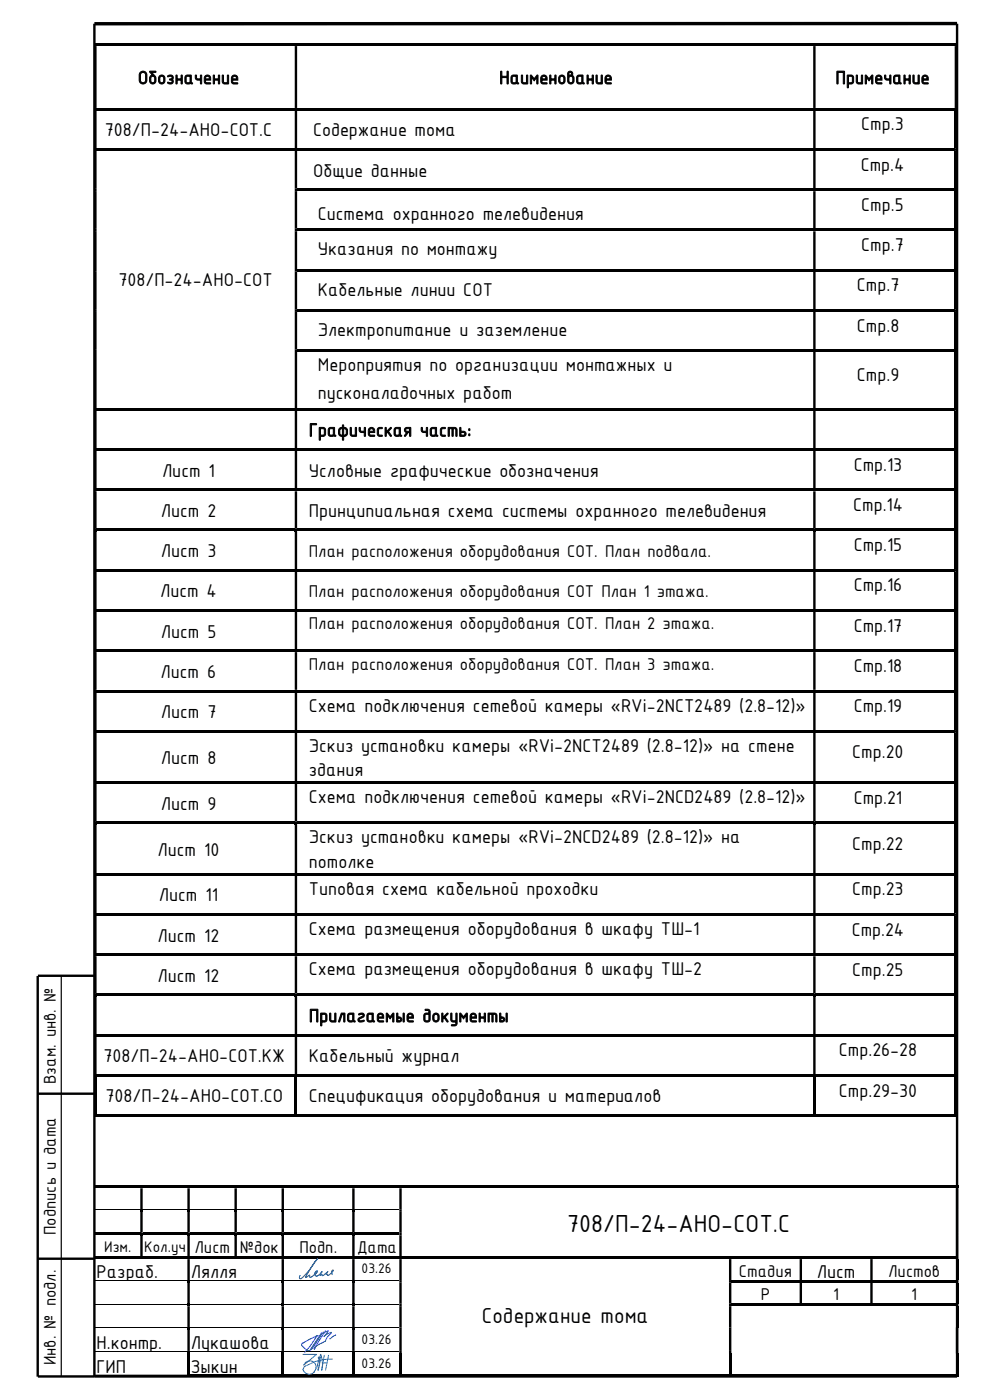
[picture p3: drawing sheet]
<svg xmlns="http://www.w3.org/2000/svg" width="210mm" height="297mm" viewBox="0 0 210 297" stroke-linecap="round" stroke-linejoin="round" font-family="sans-serif">
<defs><g id="words">
<text font-size="5.6" x="120.3" y="261.3">708/П-24-АНО-СОТ.С</text>
<text font-size="5" x="102.2" y="280.7">Содержание тома</text>
<g font-size="4.2">
<text x="29.3" y="17.8">Обозначение</text>
<text x="105.9" y="17.8">Наименование</text>
<text x="177.3" y="17.8">Примечание</text>
<text x="22.2" y="28.9">708/П-24-АНО-СОТ.С</text>
<text x="66.4" y="28.9">Содержание тома</text>
<text x="182.7" y="27.6">Стр.3</text>
<text x="66.4" y="37.5">Общие данные</text>
<text x="182.6" y="36.2">Стр.4</text>
<text x="67.4" y="46.7">Система охранного телевидения</text>
<text x="182.7" y="44.7">Стр.5</text>
<text x="182.7" y="53.3">Стр.7</text>
<text x="67.4" y="54.2">Указания по монтажу</text>
<text x="25.1" y="60.7">708/П-24-АНО-СОТ</text>
<text x="67.4" y="62.7">Кабельные линии СОТ</text>
<text x="181.8" y="61.8">Стр.7</text>
<text x="67.4" y="71.2">Электропитание и заземление</text>
<text x="181.8" y="70.4">Стр.8</text>
<text x="67.4" y="78.8">Мероприятия по организации монтажных и</text>
<text x="181.8" y="80.9">Стр.9</text>
<text x="67.4" y="84.8">пусконаладочных работ</text>
<text x="65.5" y="92.6">Графическая часть:</text>
<text x="34.4" y="101.1">Лист 1</text>
<text x="65.5" y="101.1">Условные графические обозначения</text>
<text x="181.1" y="99.9">Стр.13</text>
<text x="34.1" y="109.7">Лист 2</text>
<text x="65.5" y="109.7">Принципиальная схема системы охранного телевидения</text>
<text x="181" y="108.4">Стр.14</text>
<text x="34.1" y="118.2">Лист 3</text>
<text x="181.1" y="117">Стр.15</text>
<text x="181.1" y="125.5">Стр.16</text>
<text x="34" y="126.7">Лист 4</text>
<text x="34.1" y="135.3">Лист 5</text>
<text x="181.1" y="134">Стр.17</text>
<text x="34.1" y="143.8">Лист 6</text>
<text x="181.1" y="142.6">Стр.18</text>
<text x="34.1" y="152.4">Лист 7</text>
<text x="65.5" y="151">Схема подключения сетевой камеры «RVi-2NCT2489 (2.8-12)»</text>
<text x="181.1" y="151.1">Стр.19</text>
<text x="65.5" y="159.5">Эскиз установки камеры «RVi-2NCT2489 (2.8-12)» на стене</text>
<text x="180.8" y="160.8">Стр.20</text>
<text x="34.1" y="162.1">Лист 8</text>
<text x="65.5" y="164.7">здания</text>
<text x="34.1" y="171.8">Лист 9</text>
<text x="65.5" y="170.4">Схема подключения сетевой камеры «RVi-2NCD2489 (2.8-12)»</text>
<text x="181.1" y="170.5">Стр.21</text>
<text x="65.5" y="178.9">Эскиз установки камеры «RVi-2NCD2489 (2.8-12)» на</text>
<text x="33.4" y="181.5">Лист 10</text>
<text x="65.5" y="184.1">потолке</text>
<text x="180.8" y="180.3">Стр.22</text>
<text x="33.7" y="191.2">Лист 11</text>
<text x="65.5" y="189.8">Типовая схема кабельной проходки</text>
<text x="180.8" y="189.9">Стр.23</text>
<text x="33.4" y="199.8">Лист 12</text>
<text x="65.5" y="198.3">Схема размещения оборудования в шкафу ТШ-1</text>
<text x="180.7" y="198.5">Стр.24</text>
<text x="33.4" y="208.3">Лист 12</text>
<text x="65.5" y="206.9">Схема размещения оборудования в шкафу ТШ-2</text>
<text x="180.8" y="207.1">Стр.25</text>
<text x="65.5" y="216.8">Прилагаемые документы</text>
<text x="22" y="225.4">708/П-24-АНО-СОТ.КЖ</text>
<text x="65.5" y="225.4">Кабельный журнал</text>
<text x="178" y="224.1">Стр.26-28</text>
<text x="22.4" y="233.9">708/П-24-АНО-СОТ.СО</text>
<text x="65.5" y="233.9">Спецификация оборудования и материалов</text>
<text x="178" y="232.7">Стр.29-30</text>
<text x="20.5" y="271.2">Разраб.</text>
<text x="40.5" y="271.2">Лялля</text>
<text x="173.3" y="271.1">Лист</text>
<text x="20.5" y="286.2">Н.контр.</text>
<text x="40.5" y="286.2">Лукашова</text>
<text x="20.5" y="291.2">ГИП</text>
<text x="40.5" y="291.2">Зыкин</text>
</g>
<g font-size="3.9">
<text x="65.5" y="118.1">План расположения оборудования СОТ. План подвала.</text>
<text x="65.5" y="126.6">План расположения оборудования СОТ План 1 этажа.</text>
<text x="65.5" y="133.5">План расположения оборудования СОТ. План 2 этажа.</text>
<text x="65.5" y="142.1">План расположения оборудования СОТ. План 3 этажа.</text>
<text x="11.8" y="230" transform="rotate(-90 11.8 230)">Взам. инв. №</text>
<text x="11.8" y="262" transform="rotate(-90 11.8 262)">Подпись и дата</text>
<text x="41.3" y="265.9">Лист</text>
<text x="50.9" y="265.9">№док</text>
<text x="63.5" y="265.9">Подп.</text>
<text x="75.7" y="265.9">Дата</text>
<text x="156.7" y="270.8">Стадия</text>
<text x="161.4" y="275.8">Р</text>
<text x="176.7" y="275.8">1</text>
<text x="188.4" y="270.8">Листов</text>
<text x="193.3" y="275.8">1</text>
<text x="11.8" y="289.7" transform="rotate(-90 11.8 289.7)">Инв. № подл.</text>
</g>
<g font-size="3.5">
<text x="22.1" y="265.5">Изм.</text>
<text x="30.6" y="265.5">Кол.уч</text>
</g>
<g font-size="3.2">
<text x="76.7" y="270.2">03.26</text>
<text x="76.7" y="285.2">03.26</text>
<text x="76.7" y="290.2">03.26</text>
</g>
</g></defs>
<path d="M203 5h-183" fill="none" stroke="#000" stroke-width=".72" stroke-linecap="butt"/>
<g fill="#000">
<path d="M20 251.5h9.8v.6h-9.8zM29.8 256.5h.5v.6h-.5zM30.3 251.5h9.5v.6h-9.5zM39.8 256.5h.5v.6h-.5zM40.3 251.5h9.4v.6h-9.4zM49.7 256.5h.5v.6h-.5zM50.2 251.5h9.5v.6h-9.5zM59.7 256.5h.5v.6h-.5zM60.2 251.5h14.5v.6h-14.5zM74.7 256.5h.5v.6h-.5zM75.2 251.5h9.5v.6h-9.5zM85.2 251.5h117.6v.6h-117.6z"/>
<path d="M20 261.5h9.8v.5h-9.8zM29.8 261.5h.5v.6h-.5zM30.3 261.5h9.5v.5h-9.5zM30.3 266.6h9.5v.5h-9.5zM39.8 261.5h.5v.6h-.5zM39.8 266.6h.5v.5h-.5zM39.8 271.6h.5v.5h-.5zM39.8 276.6h.5v.5h-.5zM40.3 261.5h9.4v.5h-9.4zM49.7 261.5h.5v.6h-.5zM50.2 261.5h9.5v.5h-9.5zM50.2 266.6h9.5v.5h-9.5z"/>
<path d="M59.7 261.5h.5v.6h-.5zM59.7 266.6h.5v.5h-.5zM59.7 271.6h.5v.5h-.5zM59.7 276.6h.5v.5h-.5zM60.2 261.5h14.5v.5h-14.5zM60.2 266.6h14.5v.5h-14.5zM74.7 261.5h.5v.6h-.5zM74.7 266.6h.5v.5h-.5zM74.7 271.6h.5v.5h-.5zM74.7 276.6h.5v.5h-.5zM75.2 261.5h9.5v.5h-9.5zM75.2 266.6h9.5v.5h-9.5z"/>
<path d="M84.7 266.6h.5v.5h-.5zM85.2 266.6h69.4v.5h-69.4zM155.2 266.6h14.4v.5h-14.4zM155.2 271.6h14.4v.5h-14.4zM169.6 271.6h.5v.5h-.5zM170.1 266.6h14.5v.5h-14.5zM170.1 271.6h14.5v.5h-14.5zM184.6 271.6h.5v.5h-.5zM185.1 266.6h17.7v.5h-17.7zM185.1 271.6h17.7v.5h-17.7zM185.1 276.6h17.7v.5h-17.7zM202.8 267.1h.5v4.5h-.5z"/>
<path d="M202.8 272.1h.5v4.5h-.5zM202.8 277.1h.5v4.5h-.5zM39.8 281.6h.5v.6h-.5zM39.8 286.6h.5v.5h-.5zM40.3 291.6h19.4v.5h-19.4zM59.7 281.6h.5v.6h-.5zM59.7 286.6h.5v.5h-.5zM60.2 291.6h14.5v.5h-14.5zM74.7 281.6h.5v.6h-.5zM74.7 286.6h.5v.5h-.5zM75.2 291.6h9.5v.5h-9.5zM85.2 291.6h69.4v.5h-69.4z"/>
<path d="M155.2 291.6h47.6v.5h-47.6zM202.8 291.6h.5v.5h-.5z"/>
</g>
<g fill="#000">
<path d="M29.8 251.5h.5v.6h-.5z" fill-rule="evenodd"/>
<path d="M29.8 252.1h.5v4.4h-.5zM39.8 252.1h.5v4.4h-.5zM49.7 252.1h.5v4.4h-.5zM59.7 252.1h.5v4.4h-.5zM74.7 252.1h.5v4.4h-.5zM84.7 252.1h.5v4.4h-.5zM202.8 252.1h.5v4.4h-.5z" fill-rule="evenodd"/>
<path d="M39.8 251.5h.5v.6h-.5z" fill-rule="evenodd"/>
<path d="M49.7 251.5h.5v.6h-.5z" fill-rule="evenodd"/>
<path d="M59.7 251.5h.5v.6h-.5z" fill-rule="evenodd"/>
<path d="M74.7 251.5h.5v.6h-.5z" fill-rule="evenodd"/>
<path d="M84.7 251.5h.5v.6h-.5z" fill-rule="evenodd"/>
<path d="M84.7 256.5h.5v.6h-.5zM202.8 256.5h.5v.6h-.5zM29.8 257.1h.5v4.4h-.5zM39.8 257.1h.5v4.4h-.5zM49.7 257.1h.5v4.4h-.5zM59.7 257.1h.5v4.4h-.5zM74.7 257.1h.5v4.4h-.5z" fill-rule="evenodd"/>
<path d="M84.7 257.1h.5v4.4h-.5zM202.8 257.1h.5v4.4h-.5z" fill-rule="evenodd"/>
<path d="M202.8 251.5h.5v.6h-.5z" fill-rule="evenodd"/>
<path d="M20 266.6h10.3v.5h-10.3z" fill-rule="evenodd"/>
<path d="M40.3 266.6h9.9v.5h-9.9z" fill-rule="evenodd"/>
<path d="M84.7 261.5h.5v.6h-.5zM202.8 261.5h.5v.6h-.5zM29.8 262.1h.5v4.5h-.5zM39.8 262.1h.5v4.5h-.5zM49.7 262.1h.5v4.5h-.5zM59.7 262.1h.5v4.5h-.5zM74.7 262.1h.5v4.5h-.5z" fill-rule="evenodd"/>
<path d="M84.7 262.1h.5v4.5h-.5zM202.8 262.1h.5v4.5h-.5z" fill-rule="evenodd"/>
<path d="M84.7 271.6h.5v.5h-.5zM154.6 271.6h.6v.5h-.6z" fill-rule="evenodd"/>
<path d="M84.7 276.6h.5v.5h-.5zM154.6 276.6h.6v.5h-.6z" fill-rule="evenodd"/>
<path d="M154.6 266.6h.6v.5h-.6z" fill-rule="evenodd"/>
<path d="M155.2 276.6h29.9v.5h-29.9z" fill-rule="evenodd"/>
<path d="M169.6 266.6h.5v.5h-.5z" fill-rule="evenodd"/>
<path d="M184.6 266.6h.5v.5h-.5z" fill-rule="evenodd"/>
<path d="M202.8 266.6h.5v.5h-.5zM39.8 267.1h.5v4.5h-.5zM59.7 267.1h.5v4.5h-.5zM74.7 267.1h.5v4.5h-.5zM84.7 267.1h.5v4.5h-.5zM154.6 267.1h.6v4.5h-.6zM169.6 267.1h.5v4.5h-.5zM184.6 267.1h.5v4.5h-.5z" fill-rule="evenodd"/>
<path d="M202.8 271.6h.5v.5h-.5zM39.8 272.1h.5v4.5h-.5zM59.7 272.1h.5v4.5h-.5zM74.7 272.1h.5v4.5h-.5zM84.7 272.1h.5v4.5h-.5zM154.6 272.1h.6v4.5h-.6zM169.6 272.1h.5v4.5h-.5zM184.6 272.1h.5v4.5h-.5z" fill-rule="evenodd"/>
<path d="M202.8 276.6h.5v.5h-.5zM39.8 277.1h.5v4.5h-.5zM59.7 277.1h.5v4.5h-.5zM74.7 277.1h.5v4.5h-.5zM84.7 277.1h.5v4.5h-.5zM154.6 277.1h.6v4.5h-.6z" fill-rule="evenodd"/>
<path d="M39.8 287.1h.5v5h-.5z" fill-rule="evenodd"/>
<path d="M59.7 287.1h.5v5h-.5z" fill-rule="evenodd"/>
<path d="M74.7 287.1h.5v5h-.5z" fill-rule="evenodd"/>
<path d="M84.7 281.6h.5v.6h-.5zM154.6 281.6h.6v.6h-.6zM202.8 281.6h.5v.6h-.5zM39.8 282.2h.5v4.4h-.5zM59.7 282.2h.5v4.4h-.5zM74.7 282.2h.5v4.4h-.5z" fill-rule="evenodd"/>
<path d="M84.7 282.2h.5v4.4h-.5zM154.6 282.2h.6v4.4h-.6zM202.8 282.2h.5v4.4h-.5z" fill-rule="evenodd"/>
<path d="M84.7 286.6h.5v.5h-.5zM154.6 286.6h.6v.5h-.6zM202.8 286.6h.5v.5h-.5zM20 291.6h19.8v.5h-19.8z" fill-rule="evenodd"/>
<path d="M84.7 287.1h.5v5h-.5z" fill-rule="evenodd"/>
<path d="M154.6 287.1h.6v5h-.6z" fill-rule="evenodd"/>
<path d="M202.8 287.1h.5v5h-.5z" fill-rule="evenodd"/>
</g>
<g fill="none" stroke="#000" stroke-width=".21">
<path d="M20 256.6h9.8M30.3 256.6h9.5M40.3 256.6h9.4M50.2 256.6h9.5M60.2 256.6h14.5M75.2 256.6h9.5M20 271.7h19.8M20 276.6h19.8M40.3 271.7h19.4M40.3 276.6h19.4M60.2 271.7h14.5M60.2 276.6h14.5"/>
<path d="M75.2 271.7h9.5M75.2 276.6h9.5M20 281.7h19.8M20 286.7h19.8M40.3 281.7h19.4M40.3 286.7h19.4M60.2 281.7h14.5M60.2 286.7h14.5M75.2 281.7h9.5M75.2 286.7h9.5"/>
</g>
<path d="M8 207.1v85M8 232h12M8 267h12M20 292h183" fill="none" stroke="#000" stroke-width=".51"/>
<path d="M13 207.1v85" fill="none" stroke="#000" stroke-width=".25"/>
<path d="M64.3 290.5a1.4 1.4 0 0 0 1 1 1.4 1.4 0 0 0 1.4-.5M64.4 289.6a1.35 1.35 0 0 1 2.1-.7 1.35 1.35 0 0 1 .1 2.1M68 287.3l-.1 1.8-.5 1.6M68.1 287.3l.3 2.3-.2 1.1M68.5 289.1h.8" fill="none" stroke="#2776bb" stroke-width=".21"/>
<path d="M67.7 288h.2v.1h-.2z" fill-rule="evenodd" fill="#2776bb"/>
<path d="M67.7 288h.2v.1h-.2z" fill="none" stroke="#2776bb" stroke-width=".21"/>
<path d="M67.6 287.9h.2v.2h-.2z" fill-rule="evenodd" fill="#2776bb"/>
<path d="M67.6 287.9h.2v.2h-.2z" fill="none" stroke="#2776bb" stroke-width=".21"/>
<path d="M67.5 288h.2v.1h-.2z" fill-rule="evenodd" fill="#2776bb"/>
<path d="M67.5 288h.2v.1h-.2z" fill="none" stroke="#2776bb" stroke-width=".21"/>
<path d="M67.6 288.1h.2v.1h-.2z" fill-rule="evenodd" fill="#2776bb"/>
<path d="M64.3 287.3h2.9l-2.8 2.3M65 289.7l-.5 .3-.2 .6M67.6 288.1h.2v.1h-.2zM67.7 288.1l.1 1.3-.3 1.4M67.8 288l-.6 2.3M68.8 287.5l-.6 3.2M69.7 287.5l-.6 3.2M70.5 288.3l-1.9 .1-1.8 .5-1.7 .8" fill="none" stroke="#2776bb" stroke-width=".21"/>
<path d="M20 5v287h-12M203 5v287M8 207h12" fill="none" stroke="#000" stroke-width=".51"/>
<path d="M68.2 282.8l-2.5 3.7h-.5l-1-.8-.2-.3 .1-.3 1.5-.9 1.9-.9-.4 .2-1.3 2-1.2 1.4M68.2 283l1.5-.7-1 1.2 1.6-.8-1 1.2a2.74 2.74 0 0 1-1.9 1.5l-.9 .6M68.6 282.6l-2.5 3.7M69 282.3l-2.3 4M71.2 283.2l-1.2 .9" fill="none" stroke="#00f" stroke-width=".21"/>
<path d="M70.5 270.4l-.1-.2a.41 .41 0 0 1-.1-.5 .41 .41 0 0 1 .4-.2l-1 1a.17 .17 0 0 1-.2 .1 .17 .17 0 0 1-.1-.2h-.2v-.2l.4-.4-1.1 .8-.2-.2-.4 .2 .4-.8-.5 .6-.7 .4-.1-.3-.2 .1 .3-.5-.3 .1v-.1l.4-.5h.2l-.1 .3-.5 .4a1.22 1.22 0 0 1-1.1 .6v-.4l-.8 .5v-.2l1.8-2.9 .7-.9-.3 .3a13.3 13.3 0 0 1-3.3 4l-.3-.2 .2-.5" fill="none" stroke="#003f7f" stroke-width=".21"/>
<g fill="#000">
<path d="M20 9.2h.5v.6h-.5z" fill-rule="evenodd"/>
<path d="M20 9.8h.5v13.1h-.5zM62.5 9.8h.5v13.1h-.5zM172.5 9.8h.5v13.1h-.5zM202.5 9.8h.5v13.1h-.5z" fill-rule="evenodd"/>
<path d="M62.5 9.2h.5v.6h-.5z" fill-rule="evenodd"/>
<path d="M172.5 9.2h.5v.6h-.5z" fill-rule="evenodd"/>
<path d="M202.5 9.2h.5v.6h-.5z" fill-rule="evenodd"/>
<path d="M202.5 22.9h.5v.6h-.5zM20 23.5h.5v8h-.5zM62.5 23.5h.5v8h-.5zM172.5 23.5h.5v8h-.5z" fill-rule="evenodd"/>
<path d="M202.5 31.5h.5v.5h-.5zM20 32h.5v8h-.5zM62.5 32h.5v8h-.5zM172.5 32h.5v8h-.5z" fill-rule="evenodd"/>
<path d="M20 40h.5v.6h-.5zM62.5 40h.5v.6h-.5z" fill-rule="evenodd"/>
<path d="M20 48.5h.5v.6h-.5zM62.5 48.5h.5v.6h-.5z" fill-rule="evenodd"/>
<path d="M20 57.1h.5v.5h-.5zM62.5 57.1h.5v.5h-.5z" fill-rule="evenodd"/>
<path d="M202.5 40h.5v.6h-.5zM20 40.6h.5v7.9h-.5zM62.5 40.6h.5v7.9h-.5zM172.5 40.6h.5v7.9h-.5z" fill-rule="evenodd"/>
<path d="M202.5 48.5h.5v.6h-.5zM20 49.1h.5v8h-.5zM62.5 49.1h.5v8h-.5zM172.5 49.1h.5v8h-.5z" fill-rule="evenodd"/>
<path d="M202.5 57.1h.5v.5h-.5zM20 57.6h.5v8h-.5zM62.5 57.6h.5v8h-.5zM172.5 57.6h.5v8h-.5z" fill-rule="evenodd"/>
<path d="M20 65.6h.5v.6h-.5zM62.5 65.6h.5v.6h-.5z" fill-rule="evenodd"/>
<path d="M20 74.1h.5v.6h-.5zM62.5 74.1h.5v.6h-.5z" fill-rule="evenodd"/>
<path d="M202.5 65.6h.5v.6h-.5zM20 66.2h.5v7.9h-.5zM62.5 66.2h.5v7.9h-.5zM172.5 66.2h.5v7.9h-.5z" fill-rule="evenodd"/>
<path d="M202.5 74.1h.5v.6h-.5zM20 74.7h.5v11.9h-.5zM62.5 74.7h.5v11.9h-.5zM172.5 74.7h.5v11.9h-.5z" fill-rule="evenodd"/>
<path d="M202.5 86.6h.5v.5h-.5zM20 87.1h.5v8h-.5zM62.5 87.1h.5v8h-.5zM172.5 87.1h.5v8h-.5z" fill-rule="evenodd"/>
<path d="M202.5 95.1h.5v.6h-.5zM20 95.7h.5v8h-.5zM62.5 95.7h.5v8h-.5zM172.5 95.7h.5v8h-.5z" fill-rule="evenodd"/>
<path d="M202.5 103.7h.5v.5h-.5zM20 104.2h.5v8h-.5zM62.5 104.2h.5v8h-.5zM172.5 104.2h.5v8h-.5z" fill-rule="evenodd"/>
<path d="M202.5 112.2h.5v.5h-.5zM20 112.7h.5v8h-.5zM62.5 112.7h.5v8h-.5zM172.5 112.7h.5v8h-.5z" fill-rule="evenodd"/>
<path d="M202.5 120.7h.5v.6h-.5zM20 121.3h.5v8h-.5zM62.5 121.3h.5v8h-.5zM172.5 121.3h.5v8h-.5z" fill-rule="evenodd"/>
<path d="M202.5 129.3h.5v.5h-.5zM20 129.8h.5v8h-.5zM62.5 129.8h.5v8h-.5zM172.5 129.8h.5v8h-.5z" fill-rule="evenodd"/>
<path d="M202.5 137.8h.5v.5h-.5zM20 138.3h.5v8h-.5zM62.5 138.3h.5v8h-.5zM172.5 138.3h.5v8h-.5z" fill-rule="evenodd"/>
<path d="M202.5 146.3h.5v.6h-.5zM20 146.9h.5v8h-.5zM62.5 146.9h.5v8h-.5zM172.5 146.9h.5v8h-.5z" fill-rule="evenodd"/>
<path d="M202.5 154.9h.5v.5h-.5zM20 155.4h.5v10.4h-.5zM62.5 155.4h.5v10.4h-.5zM172.5 155.4h.5v10.4h-.5z" fill-rule="evenodd"/>
<path d="M202.5 165.8h.5v.5h-.5zM20 166.3h.5v8h-.5zM62.5 166.3h.5v8h-.5zM172.5 166.3h.5v8h-.5z" fill-rule="evenodd"/>
<path d="M202.5 174.3h.5v.6h-.5zM20 174.9h.5v10.3h-.5zM62.5 174.9h.5v10.3h-.5zM172.5 174.9h.5v10.3h-.5z" fill-rule="evenodd"/>
<path d="M202.5 185.2h.5v.6h-.5zM20 185.8h.5v8h-.5zM62.5 185.8h.5v8h-.5zM172.5 185.8h.5v8h-.5z" fill-rule="evenodd"/>
<path d="M202.5 193.8h.5v.5h-.5zM20 194.3h.5v8h-.5zM62.5 194.3h.5v8h-.5zM172.5 194.3h.5v8h-.5z" fill-rule="evenodd"/>
<path d="M202.5 202.3h.5v.6h-.5zM20 202.9h.5v7.9h-.5zM62.5 202.9h.5v7.9h-.5zM172.5 202.9h.5v7.9h-.5z" fill-rule="evenodd"/>
<path d="M202.5 210.8h.5v.6h-.5zM20 211.4h.5v8h-.5zM62.5 211.4h.5v8h-.5zM172.5 211.4h.5v8h-.5z" fill-rule="evenodd"/>
<path d="M202.5 219.4h.5v.5h-.5zM20 219.9h.5v8h-.5zM62.5 219.9h.5v8h-.5zM172.5 219.9h.5v8h-.5z" fill-rule="evenodd"/>
<path d="M20 228.5h.5v8.5h-.5z" fill-rule="evenodd"/>
<path d="M20 236.5h42.5v.5h-42.5z" fill-rule="evenodd"/>
<path d="M62.5 228.5h.5v8.5h-.5z" fill-rule="evenodd"/>
<path d="M172.5 228.5h.5v8.5h-.5z" fill-rule="evenodd"/>
<path d="M202.5 228.5h.5v8.5h-.5z" fill-rule="evenodd"/>
</g>
<g fill="#000">
<path d="M20.5 9.2h42v.5h-42zM63 9.2h109.5v.5h-109.5zM173 9.2h29.5v.5h-29.5zM20 22.9h.5v.6h-.5zM20 31.5h.5v.5h-.5zM20.5 22.9h42v.5h-42zM20.5 31.5h42v.5h-42zM62.5 22.9h.5v.6h-.5zM62.5 31.5h.5v.5h-.5zM63 22.9h109.5v.5h-109.5zM63 31.5h109.5v.5h-109.5zM172.5 22.9h.5v.6h-.5z"/>
<path d="M172.5 31.5h.5v.5h-.5zM173 22.9h29.5v.5h-29.5zM173 31.5h29.5v.5h-29.5zM202.5 23.5h.5v8h-.5zM202.5 32h.5v8h-.5zM63 40h109.5v.5h-109.5zM63 48.5h109.5v.5h-109.5zM63 57.1h109.5v.5h-109.5zM172.5 40h.5v.6h-.5zM172.5 48.5h.5v.6h-.5zM172.5 57.1h.5v.5h-.5zM173 40h29.5v.5h-29.5z"/>
<path d="M173 48.5h29.5v.5h-29.5zM173 57.1h29.5v.5h-29.5zM202.5 40.6h.5v7.9h-.5zM202.5 49.1h.5v8h-.5zM202.5 57.6h.5v8h-.5zM63 65.6h109.5v.5h-109.5zM63 74.1h109.5v.5h-109.5zM172.5 65.6h.5v.6h-.5zM172.5 74.1h.5v.6h-.5zM173 65.6h29.5v.5h-29.5zM173 74.1h29.5v.5h-29.5zM202.5 66.2h.5v7.9h-.5z"/>
<path d="M202.5 74.7h.5v11.9h-.5zM20 86.6h.5v.5h-.5zM20 95.1h.5v.6h-.5zM20.5 86.6h42v.5h-42zM20.5 95.1h42v.5h-42zM62.5 86.6h.5v.5h-.5zM62.5 95.1h.5v.6h-.5zM63 86.6h109.5v.5h-109.5zM63 95.1h109.5v.5h-109.5zM172.5 86.6h.5v.5h-.5zM172.5 95.1h.5v.6h-.5zM173 86.6h29.5v.5h-29.5z"/>
<path d="M173 95.1h29.5v.5h-29.5zM202.5 87.1h.5v8h-.5zM202.5 95.7h.5v8h-.5zM20 103.7h.5v.5h-.5zM20 112.2h.5v.5h-.5zM20.5 103.7h42v.5h-42zM20.5 112.2h42v.5h-42zM62.5 103.7h.5v.5h-.5zM62.5 112.2h.5v.5h-.5zM63 103.7h109.5v.5h-109.5zM63 112.2h109.5v.5h-109.5zM172.5 103.7h.5v.5h-.5z"/>
<path d="M172.5 112.2h.5v.5h-.5zM173 103.7h29.5v.5h-29.5zM173 112.2h29.5v.5h-29.5zM202.5 104.2h.5v8h-.5zM202.5 112.7h.5v8h-.5zM20 120.7h.5v.6h-.5zM20 129.3h.5v.5h-.5zM20 137.8h.5v.5h-.5zM20.5 120.7h42v.5h-42zM20.5 129.3h42v.5h-42zM20.5 137.8h42v.5h-42zM62.5 120.7h.5v.6h-.5z"/>
<path d="M62.5 129.3h.5v.5h-.5zM62.5 137.8h.5v.5h-.5zM63 120.7h109.5v.5h-109.5zM63 129.3h109.5v.5h-109.5zM63 137.8h109.5v.5h-109.5zM172.5 120.7h.5v.6h-.5zM172.5 129.3h.5v.5h-.5zM172.5 137.8h.5v.5h-.5zM173 120.7h29.5v.5h-29.5zM173 129.3h29.5v.5h-29.5zM173 137.8h29.5v.5h-29.5zM202.5 121.3h.5v8h-.5z"/>
<path d="M202.5 129.8h.5v8h-.5zM202.5 138.3h.5v8h-.5zM20 146.3h.5v.6h-.5zM20 154.9h.5v.5h-.5zM20.5 146.3h42v.6h-42zM20.5 154.9h42v.5h-42zM62.5 146.3h.5v.6h-.5zM62.5 154.9h.5v.5h-.5zM63 146.3h109.5v.6h-109.5zM63 154.9h109.5v.5h-109.5zM172.5 146.3h.5v.6h-.5zM172.5 154.9h.5v.5h-.5z"/>
<path d="M173 146.3h29.5v.6h-29.5zM173 154.9h29.5v.5h-29.5zM202.5 146.9h.5v8h-.5zM202.5 155.4h.5v10.4h-.5zM20 165.8h.5v.5h-.5zM20 174.3h.5v.6h-.5zM20.5 165.8h42v.5h-42zM20.5 174.3h42v.5h-42zM62.5 165.8h.5v.5h-.5zM62.5 174.3h.5v.6h-.5zM63 165.8h109.5v.5h-109.5zM63 174.3h109.5v.5h-109.5z"/>
<path d="M172.5 165.8h.5v.5h-.5zM172.5 174.3h.5v.6h-.5zM173 165.8h29.5v.5h-29.5zM173 174.3h29.5v.5h-29.5zM202.5 166.3h.5v8h-.5zM202.5 174.9h.5v10.3h-.5zM20 185.2h.5v.6h-.5zM20 193.8h.5v.5h-.5zM20.5 185.2h42v.5h-42zM20.5 193.8h42v.5h-42zM62.5 185.2h.5v.6h-.5zM62.5 193.8h.5v.5h-.5z"/>
<path d="M63 185.2h109.5v.5h-109.5zM63 193.8h109.5v.5h-109.5zM172.5 185.2h.5v.6h-.5zM172.5 193.8h.5v.5h-.5zM173 185.2h29.5v.5h-29.5zM173 193.8h29.5v.5h-29.5zM202.5 185.8h.5v8h-.5zM202.5 194.3h.5v8h-.5zM20 202.3h.5v.6h-.5zM20 210.8h.5v.6h-.5zM20 219.4h.5v.5h-.5zM20.5 202.3h42v.5h-42z"/>
<path d="M20.5 210.8h42v.5h-42zM20.5 219.4h42v.5h-42zM62.5 202.3h.5v.6h-.5zM62.5 210.8h.5v.6h-.5zM62.5 219.4h.5v.5h-.5zM63 202.3h109.5v.5h-109.5zM63 210.8h109.5v.5h-109.5zM63 219.4h109.5v.5h-109.5zM172.5 202.3h.5v.6h-.5zM172.5 210.8h.5v.6h-.5zM172.5 219.4h.5v.5h-.5zM173 202.3h29.5v.5h-29.5z"/>
<path d="M173 210.8h29.5v.5h-29.5zM173 219.4h29.5v.5h-29.5zM202.5 202.9h.5v7.9h-.5zM202.5 211.4h.5v8h-.5zM202.5 219.9h.5v8h-.5zM20 227.9h.5v.6h-.5zM20.5 227.9h42v.5h-42zM62.5 227.9h.5v.6h-.5zM63 227.9h109.5v.5h-109.5zM63 236.5h109.5v.5h-109.5zM172.5 227.9h.5v.6h-.5zM173 227.9h29.5v.5h-29.5z"/>
<path d="M173 236.5h29.5v.5h-29.5zM202.5 227.9h.5v.6h-.5zM202.5 236.5h.5v.5h-.5z"/>
</g>
<use href="#words"/>
</svg>
